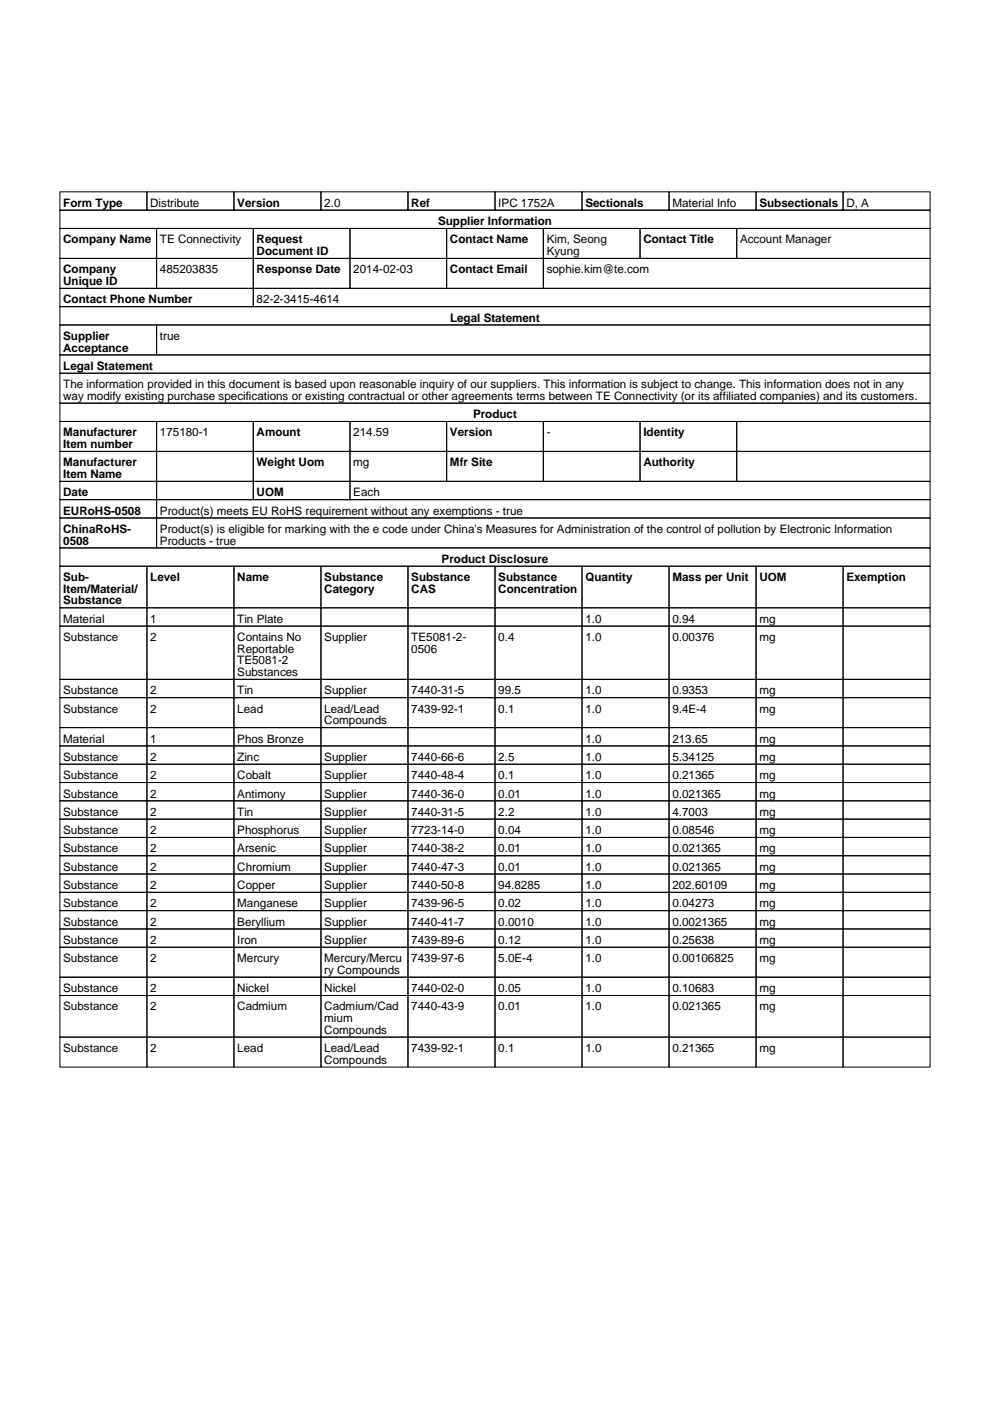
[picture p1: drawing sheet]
<svg xmlns="http://www.w3.org/2000/svg" width="210mm" height="297mm" viewBox="0 0 210 297" stroke-linecap="round" stroke-linejoin="round" font-family="sans-serif">
<defs><g id="words">
<g font-size="2.5">
<text x="13.4" y="43.9">Form Type</text>
<text x="31.9" y="43.9">Distribute</text>
<text x="50.3" y="43.9">Version</text>
<text x="68.8" y="43.9">2.0</text>
<text x="87.2" y="43.9">Ref</text>
<text x="92.9" y="47.7">Supplier Information</text>
<text x="105.7" y="43.9">IPC 1752A</text>
<text x="124.1" y="43.9">Sectionals</text>
<text x="142.6" y="43.9">Material Info</text>
<text x="161" y="43.9">Subsectionals</text>
<text x="179.5" y="43.9">D, A</text>
<text x="13.4" y="51.6">Company Name</text>
<text x="33.9" y="51.6">TE Connectivity</text>
<text x="54.4" y="51.6">Request</text>
<text x="95.4" y="51.6">Contact Name</text>
<text x="115.9" y="51.6">Kim, Seong</text>
<text x="136.4" y="51.6">Contact Title</text>
<text x="156.9" y="51.6">Account Manager</text>
<text x="13.4" y="58">Company</text>
<text x="33.9" y="58">485203835</text>
<text x="54.4" y="54.1">Document ID</text>
<text x="54.4" y="58">Response Date</text>
<text x="74.9" y="58">2014-02-03</text>
<text x="95.4" y="58">Contact Email</text>
<text x="115.9" y="54.1">Kyung</text>
<text x="115.9" y="58">sophie.kim@te.com</text>
<text x="13.4" y="60.4">Unique ID</text>
<text x="13.4" y="64.3">Contact Phone Number</text>
<text x="54.4" y="64.3">82-2-3415-4614</text>
<text x="95.4" y="68.2">Legal Statement</text>
<text x="13.4" y="72.1">Supplier</text>
<text x="13.4" y="74.5">Acceptance</text>
<text x="33.9" y="72.1">true</text>
<text x="13.4" y="78.4">Legal Statement</text>
<text x="13.4" y="82.3">The information provided in this document is based upon reasonable inquiry of our suppliers. This information is subject to change. This information does not in any</text>
<text x="13.4" y="84.8">way modify existing purchase specifications or existing contractual or other agreements terms between TE Connectivity (or its affiliated companies) and its customers.</text>
<text x="100.3" y="88.7">Product</text>
<text x="13.4" y="92.5">Manufacturer</text>
<text x="13.4" y="95">Item number</text>
<text x="33.9" y="92.5">175180-1</text>
<text x="54.4" y="92.5">Amount</text>
<text x="74.9" y="92.5">214.59</text>
<text x="95.4" y="92.5">Version</text>
<text x="115.9" y="92.5">-</text>
<text x="136.4" y="92.5">Identity</text>
<text x="13.4" y="98.9">Manufacturer</text>
<text x="13.4" y="101.4">Item Name</text>
<text x="54.4" y="98.9">Weight Uom</text>
<text x="74.9" y="98.9">mg</text>
<text x="95.4" y="98.9">Mfr Site</text>
<text x="136.4" y="98.9">Authority</text>
<text x="13.4" y="105.2">Date</text>
<text x="54.4" y="105.2">UOM</text>
<text x="74.9" y="105.2">Each</text>
<text x="13.4" y="109.1">EURoHS-0508</text>
<text x="13.4" y="113">ChinaRoHS-</text>
<text x="33.9" y="109.1">Product(s) meets EU RoHS requirement without any exemptions - true</text>
<text x="33.9" y="113">Product(s) is eligible for marking with the e code under China's Measures for Administration of the control of pollution by Electronic Information</text>
<text x="13.4" y="115.5">0508</text>
<text x="33.9" y="115.5">Products - true</text>
<text x="93.6" y="119.3">Product Disclosure</text>
<text x="13.4" y="123.2">Sub-</text>
<text x="13.4" y="125.7">Item/Material/</text>
<text x="31.9" y="123.2">Level</text>
<text x="50.3" y="123.2">Name</text>
<text x="68.8" y="123.2">Substance</text>
<text x="68.8" y="125.7">Category</text>
<text x="87.2" y="123.2">Substance</text>
<text x="87.2" y="125.7">CAS</text>
<text x="105.7" y="123.2">Substance</text>
<text x="105.7" y="125.7">Concentration</text>
<text x="124.1" y="123.2">Quantity</text>
<text x="142.6" y="123.2">Mass per Unit</text>
<text x="161" y="123.2">UOM</text>
<text x="179.5" y="123.2">Exemption</text>
<text x="13.4" y="128.2">Substance</text>
<text x="13.4" y="132">Material</text>
<text x="13.4" y="135.9">Substance</text>
<text x="31.9" y="132">1</text>
<text x="31.9" y="135.9">2</text>
<text x="50.3" y="132">Tin Plate</text>
<text x="50.3" y="135.9">Contains No</text>
<text x="68.8" y="135.9">Supplier</text>
<text x="87.2" y="135.9">TE5081-2-</text>
<text x="105.7" y="135.9">0.4</text>
<text x="124.1" y="132">1.0</text>
<text x="124.1" y="135.9">1.0</text>
<text x="142.6" y="132">0.94</text>
<text x="142.6" y="135.9">0.00376</text>
<text x="161" y="132">mg</text>
<text x="161" y="135.9">mg</text>
<text x="50.3" y="138.4">Reportable</text>
<text x="50.3" y="140.9">TE5081-2</text>
<text x="50.3" y="143.3">Substances</text>
<text x="87.2" y="138.4">0506</text>
<text x="13.4" y="147.2">Substance</text>
<text x="31.9" y="147.2">2</text>
<text x="50.3" y="147.2">Tin</text>
<text x="68.8" y="147.2">Supplier</text>
<text x="87.2" y="147.2">7440-31-5</text>
<text x="105.7" y="147.2">99.5</text>
<text x="124.1" y="147.2">1.0</text>
<text x="142.6" y="147.2">0.9353</text>
<text x="161" y="147.2">mg</text>
<text x="13.4" y="151.1">Substance</text>
<text x="31.9" y="151.1">2</text>
<text x="50.3" y="151.1">Lead</text>
<text x="68.8" y="151.1">Lead/Lead</text>
<text x="68.8" y="153.6">Compounds</text>
<text x="87.2" y="151.1">7439-92-1</text>
<text x="105.7" y="151.1">0.1</text>
<text x="124.1" y="151.1">1.0</text>
<text x="142.6" y="151.1">9.4E-4</text>
<text x="161" y="151.1">mg</text>
<text x="13.4" y="157.4">Material</text>
<text x="13.4" y="161.3">Substance</text>
<text x="31.9" y="157.4">1</text>
<text x="31.9" y="161.3">2</text>
<text x="50.3" y="157.4">Phos Bronze</text>
<text x="50.3" y="161.3">Zinc</text>
<text x="68.8" y="161.3">Supplier</text>
<text x="87.2" y="161.3">7440-66-6</text>
<text x="105.7" y="161.3">2.5</text>
<text x="124.1" y="157.4">1.0</text>
<text x="124.1" y="161.3">1.0</text>
<text x="142.6" y="157.4">213.65</text>
<text x="142.6" y="161.3">5.34125</text>
<text x="161" y="157.4">mg</text>
<text x="161" y="161.3">mg</text>
<text x="13.4" y="165.2">Substance</text>
<text x="31.9" y="165.2">2</text>
<text x="50.3" y="165.2">Cobalt</text>
<text x="68.8" y="165.2">Supplier</text>
<text x="87.2" y="165.2">7440-48-4</text>
<text x="105.7" y="165.2">0.1</text>
<text x="124.1" y="165.2">1.0</text>
<text x="142.6" y="165.2">0.21365</text>
<text x="161" y="165.2">mg</text>
<text x="13.4" y="169.1">Substance</text>
<text x="13.4" y="173">Substance</text>
<text x="31.9" y="169.1">2</text>
<text x="31.9" y="173">2</text>
<text x="50.3" y="169.1">Antimony</text>
<text x="50.3" y="173">Tin</text>
<text x="68.8" y="169.1">Supplier</text>
<text x="68.8" y="173">Supplier</text>
<text x="87.2" y="169.1">7440-36-0</text>
<text x="87.2" y="173">7440-31-5</text>
<text x="105.7" y="169.1">0.01</text>
<text x="105.7" y="173">2.2</text>
<text x="124.1" y="169.1">1.0</text>
<text x="124.1" y="173">1.0</text>
<text x="142.6" y="169.1">0.021365</text>
<text x="142.6" y="173">4.7003</text>
<text x="161" y="169.1">mg</text>
<text x="161" y="173">mg</text>
<text x="13.4" y="176.8">Substance</text>
<text x="31.9" y="176.8">2</text>
<text x="50.3" y="176.8">Phosphorus</text>
<text x="68.8" y="176.8">Supplier</text>
<text x="87.2" y="176.8">7723-14-0</text>
<text x="105.7" y="176.8">0.04</text>
<text x="124.1" y="176.8">1.0</text>
<text x="142.6" y="176.8">0.08546</text>
<text x="161" y="176.8">mg</text>
<text x="13.4" y="180.7">Substance</text>
<text x="13.4" y="184.6">Substance</text>
<text x="31.9" y="180.7">2</text>
<text x="31.9" y="184.6">2</text>
<text x="50.3" y="180.7">Arsenic</text>
<text x="50.3" y="184.6">Chromium</text>
<text x="68.8" y="180.7">Supplier</text>
<text x="68.8" y="184.6">Supplier</text>
<text x="87.2" y="180.7">7440-38-2</text>
<text x="87.2" y="184.6">7440-47-3</text>
<text x="105.7" y="180.7">0.01</text>
<text x="105.7" y="184.6">0.01</text>
<text x="124.1" y="180.7">1.0</text>
<text x="124.1" y="184.6">1.0</text>
<text x="142.6" y="180.7">0.021365</text>
<text x="142.6" y="184.6">0.021365</text>
<text x="161" y="180.7">mg</text>
<text x="161" y="184.6">mg</text>
<text x="13.4" y="188.5">Substance</text>
<text x="31.9" y="188.5">2</text>
<text x="50.3" y="188.5">Copper</text>
<text x="68.8" y="188.5">Supplier</text>
<text x="87.2" y="188.5">7440-50-8</text>
<text x="105.7" y="188.5">94.8285</text>
<text x="124.1" y="188.5">1.0</text>
<text x="142.6" y="188.5">202.60109</text>
<text x="161" y="188.5">mg</text>
<text x="13.4" y="192.4">Substance</text>
<text x="13.4" y="196.3">Substance</text>
<text x="31.9" y="192.4">2</text>
<text x="31.9" y="196.3">2</text>
<text x="50.3" y="192.4">Manganese</text>
<text x="50.3" y="196.3">Beryllium</text>
<text x="68.8" y="192.4">Supplier</text>
<text x="68.8" y="196.3">Supplier</text>
<text x="87.2" y="192.4">7439-96-5</text>
<text x="87.2" y="196.3">7440-41-7</text>
<text x="105.7" y="192.4">0.02</text>
<text x="105.7" y="196.3">0.0010</text>
<text x="124.1" y="192.4">1.0</text>
<text x="124.1" y="196.3">1.0</text>
<text x="142.6" y="192.4">0.04273</text>
<text x="142.6" y="196.3">0.0021365</text>
<text x="161" y="192.4">mg</text>
<text x="161" y="196.3">mg</text>
<text x="13.4" y="200.1">Substance</text>
<text x="31.9" y="200.1">2</text>
<text x="50.3" y="200.1">Iron</text>
<text x="68.8" y="200.1">Supplier</text>
<text x="87.2" y="200.1">7439-89-6</text>
<text x="105.7" y="200.1">0.12</text>
<text x="124.1" y="200.1">1.0</text>
<text x="142.6" y="200.1">0.25638</text>
<text x="161" y="200.1">mg</text>
<text x="13.4" y="204">Substance</text>
<text x="31.9" y="204">2</text>
<text x="50.3" y="204">Mercury</text>
<text x="68.8" y="204">Mercury/Mercu</text>
<text x="68.8" y="206.5">ry Compounds</text>
<text x="87.2" y="204">7439-97-6</text>
<text x="105.7" y="204">5.0E-4</text>
<text x="124.1" y="204">1.0</text>
<text x="142.6" y="204">0.00106825</text>
<text x="161" y="204">mg</text>
<text x="13.4" y="210.4">Substance</text>
<text x="13.4" y="214.2">Substance</text>
<text x="31.9" y="210.4">2</text>
<text x="31.9" y="214.2">2</text>
<text x="50.3" y="210.4">Nickel</text>
<text x="50.3" y="214.2">Cadmium</text>
<text x="68.8" y="210.4">Nickel</text>
<text x="68.8" y="214.2">Cadmium/Cad</text>
<text x="87.2" y="210.4">7440-02-0</text>
<text x="87.2" y="214.2">7440-43-9</text>
<text x="105.7" y="210.4">0.05</text>
<text x="105.7" y="214.2">0.01</text>
<text x="124.1" y="210.4">1.0</text>
<text x="124.1" y="214.2">1.0</text>
<text x="142.6" y="210.4">0.10683</text>
<text x="142.6" y="214.2">0.021365</text>
<text x="161" y="210.4">mg</text>
<text x="161" y="214.2">mg</text>
<text x="68.8" y="216.7">mium</text>
<text x="68.8" y="219.2">Compounds</text>
<text x="13.4" y="223.1">Substance</text>
<text x="31.9" y="223.1">2</text>
<text x="50.3" y="223.1">Lead</text>
<text x="68.8" y="223.1">Lead/Lead</text>
<text x="68.8" y="225.5">Compounds</text>
<text x="87.2" y="223.1">7439-92-1</text>
<text x="105.7" y="223.1">0.1</text>
<text x="124.1" y="223.1">1.0</text>
<text x="142.6" y="223.1">0.21365</text>
<text x="161" y="223.1">mg</text>
</g>
</g></defs>
<g fill="none" stroke="#000" stroke-width=".21">
<path d="M12.7 40.7h18.5v3.9h-18.5zM12.7 44.6h184.5v3.8h-184.5zM12.7 48.4h20.5v6.4h-20.5zM12.7 54.8h20.5v6.3h-20.5zM31.2 40.7h18.4v3.9h-18.4zM33.2 48.4h20.5v6.4h-20.5zM33.2 54.8h20.5v6.3h-20.5zM49.6 40.7h18.5v3.9h-18.5zM53.7 48.4h20.5v6.4h-20.5zM53.7 54.8h20.5v6.3h-20.5zM68.1 40.7h18.4v3.9h-18.4zM74.2 48.4h20.5v6.4h-20.5z"/>
<path d="M74.2 54.8h20.5v6.3h-20.5zM86.5 40.7h18.5v3.9h-18.5zM94.7 48.4h20.5v6.4h-20.5zM94.7 54.8h20.5v6.3h-20.5zM105 40.7h18.4v3.9h-18.4zM115.2 48.4h20.5v6.4h-20.5zM115.2 54.8h82v6.3h-82zM123.4 40.7h18.5v3.9h-18.5zM135.7 48.4h20.5v6.4h-20.5zM141.9 40.7h18.4v3.9h-18.4zM156.2 48.4h41v6.4h-41zM160.3 40.7h18.5v3.9h-18.5z"/>
<path d="M178.8 40.7h18.4v3.9h-18.4zM12.7 61.1h41v3.9h-41zM12.7 65h184.5v3.9h-184.5zM12.7 68.9h20.5v6.3h-20.5zM12.7 75.2h184.5v3.9h-184.5zM12.7 79.1h184.5v6.4h-184.5zM33.2 68.9h164v6.3h-164zM53.7 61.1h143.5v3.9h-143.5zM12.7 85.5h184.5v3.9h-184.5zM12.7 89.4h20.5v6.3h-20.5zM12.7 95.7h20.5v6.4h-20.5zM33.2 89.4h20.5v6.3h-20.5z"/>
<path d="M33.2 95.7h20.5v6.4h-20.5zM53.7 89.4h20.5v6.3h-20.5zM53.7 95.7h20.5v6.4h-20.5zM74.2 89.4h20.5v6.3h-20.5zM74.2 95.7h20.5v6.4h-20.5zM94.7 89.4h20.5v6.3h-20.5zM94.7 95.7h20.5v6.4h-20.5zM115.2 89.4h20.5v6.3h-20.5zM115.2 95.7h20.5v6.4h-20.5zM135.7 89.4h20.5v6.3h-20.5zM135.7 95.7h20.5v6.4h-20.5zM156.2 89.4h41v6.3h-41z"/>
<path d="M156.2 95.7h41v6.4h-41zM12.7 102.1h20.5v3.8h-20.5zM12.7 105.9h20.5v3.9h-20.5zM12.7 109.8h20.5v6.4h-20.5zM12.7 116.2h184.5v3.9h-184.5zM33.2 102.1h20.5v3.8h-20.5zM33.2 105.9h164v3.9h-164zM33.2 109.8h164v6.4h-164zM53.7 102.1h20.5v3.8h-20.5zM74.2 102.1h123v3.8h-123zM12.7 120.1h18.5v8.8h-18.5zM12.7 128.9h18.5v3.9h-18.5z"/>
<path d="M12.7 132.8h18.5v11.2h-18.5zM31.2 120.1h18.4v8.8h-18.4zM31.2 128.9h18.4v3.9h-18.4zM31.2 132.8h18.4v11.2h-18.4zM49.6 120.1h18.5v8.8h-18.5zM49.6 128.9h18.5v3.9h-18.5zM49.6 132.8h18.5v11.2h-18.5zM68.1 120.1h18.4v8.8h-18.4zM68.1 128.9h18.4v3.9h-18.4zM68.1 132.8h18.4v11.2h-18.4zM86.5 120.1h18.5v8.8h-18.5zM86.5 128.9h18.5v3.9h-18.5z"/>
<path d="M86.5 132.8h18.5v11.2h-18.5zM105 120.1h18.4v8.8h-18.4zM105 128.9h18.4v3.9h-18.4zM105 132.8h18.4v11.2h-18.4zM123.4 120.1h18.5v8.8h-18.5zM123.4 128.9h18.5v3.9h-18.5zM123.4 132.8h18.5v11.2h-18.5zM141.9 120.1h18.4v8.8h-18.4zM141.9 128.9h18.4v3.9h-18.4zM141.9 132.8h18.4v11.2h-18.4zM160.3 120.1h18.5v8.8h-18.5zM160.3 128.9h18.5v3.9h-18.5z"/>
<path d="M160.3 132.8h18.5v11.2h-18.5zM178.8 120.1h18.4v8.8h-18.4zM178.8 128.9h18.4v3.9h-18.4zM178.8 132.8h18.4v11.2h-18.4zM12.7 144h18.5v3.9h-18.5zM12.7 147.9h18.5v6.4h-18.5zM12.7 154.3h18.5v3.9h-18.5zM12.7 158.2h18.5v3.8h-18.5zM31.2 144h18.4v3.9h-18.4zM31.2 147.9h18.4v6.4h-18.4zM31.2 154.3h18.4v3.9h-18.4zM31.2 158.2h18.4v3.8h-18.4z"/>
<path d="M49.6 144h18.5v3.9h-18.5zM49.6 147.9h18.5v6.4h-18.5zM49.6 154.3h18.5v3.9h-18.5zM49.6 158.2h18.5v3.8h-18.5zM68.1 144h18.4v3.9h-18.4zM68.1 147.9h18.4v6.4h-18.4zM68.1 154.3h18.4v3.9h-18.4zM68.1 158.2h18.4v3.8h-18.4zM86.5 144h18.5v3.9h-18.5zM86.5 147.9h18.5v6.4h-18.5zM86.5 154.3h18.5v3.9h-18.5zM86.5 158.2h18.5v3.8h-18.5z"/>
<path d="M105 144h18.4v3.9h-18.4zM105 147.9h18.4v6.4h-18.4zM105 154.3h18.4v3.9h-18.4zM105 158.2h18.4v3.8h-18.4zM123.4 144h18.5v3.9h-18.5zM123.4 147.9h18.5v6.4h-18.5zM123.4 154.3h18.5v3.9h-18.5zM123.4 158.2h18.5v3.8h-18.5zM141.9 144h18.4v3.9h-18.4zM141.9 147.9h18.4v6.4h-18.4zM141.9 154.3h18.4v3.9h-18.4zM141.9 158.2h18.4v3.8h-18.4z"/>
<path d="M160.3 144h18.5v3.9h-18.5zM160.3 147.9h18.5v6.4h-18.5zM160.3 154.3h18.5v3.9h-18.5zM160.3 158.2h18.5v3.8h-18.5zM178.8 144h18.4v3.9h-18.4zM178.8 147.9h18.4v6.4h-18.4zM178.8 154.3h18.4v3.9h-18.4zM178.8 158.2h18.4v3.8h-18.4zM12.7 162h18.5v3.9h-18.5zM12.7 165.9h18.5v3.9h-18.5zM12.7 169.8h18.5v3.9h-18.5zM12.7 173.7h18.5v3.9h-18.5z"/>
<path d="M12.7 177.6h18.5v3.8h-18.5zM31.2 162h18.4v3.9h-18.4zM31.2 165.9h18.4v3.9h-18.4zM31.2 169.8h18.4v3.9h-18.4zM31.2 173.7h18.4v3.9h-18.4zM31.2 177.6h18.4v3.8h-18.4zM49.6 162h18.5v3.9h-18.5zM49.6 165.9h18.5v3.9h-18.5zM49.6 169.8h18.5v3.9h-18.5zM49.6 173.7h18.5v3.9h-18.5zM49.6 177.6h18.5v3.8h-18.5zM68.1 162h18.4v3.9h-18.4z"/>
<path d="M68.1 165.9h18.4v3.9h-18.4zM68.1 169.8h18.4v3.9h-18.4zM68.1 173.7h18.4v3.9h-18.4zM68.1 177.6h18.4v3.8h-18.4zM86.5 162h18.5v3.9h-18.5zM86.5 165.9h18.5v3.9h-18.5zM86.5 169.8h18.5v3.9h-18.5zM86.5 173.7h18.5v3.9h-18.5zM86.5 177.6h18.5v3.8h-18.5zM105 162h18.4v3.9h-18.4zM105 165.9h18.4v3.9h-18.4zM105 169.8h18.4v3.9h-18.4z"/>
<path d="M105 173.7h18.4v3.9h-18.4zM105 177.6h18.4v3.8h-18.4zM123.4 162h18.5v3.9h-18.5zM123.4 165.9h18.5v3.9h-18.5zM123.4 169.8h18.5v3.9h-18.5zM123.4 173.7h18.5v3.9h-18.5zM123.4 177.6h18.5v3.8h-18.5zM141.9 162h18.4v3.9h-18.4zM141.9 165.9h18.4v3.9h-18.4zM141.9 169.8h18.4v3.9h-18.4zM141.9 173.7h18.4v3.9h-18.4zM141.9 177.6h18.4v3.8h-18.4z"/>
<path d="M160.3 162h18.5v3.9h-18.5zM160.3 165.9h18.5v3.9h-18.5zM160.3 169.8h18.5v3.9h-18.5zM160.3 173.7h18.5v3.9h-18.5zM160.3 177.6h18.5v3.8h-18.5zM178.8 162h18.4v3.9h-18.4zM178.8 165.9h18.4v3.9h-18.4zM178.8 169.8h18.4v3.9h-18.4zM178.8 173.7h18.4v3.9h-18.4zM178.8 177.6h18.4v3.8h-18.4zM12.7 181.4h18.5v3.9h-18.5zM12.7 185.3h18.5v3.9h-18.5z"/>
<path d="M12.7 189.2h18.5v3.9h-18.5zM12.7 193.1h18.5v3.9h-18.5zM12.7 197h18.5v3.8h-18.5zM31.2 181.4h18.4v3.9h-18.4zM31.2 185.3h18.4v3.9h-18.4zM31.2 189.2h18.4v3.9h-18.4zM31.2 193.1h18.4v3.9h-18.4zM31.2 197h18.4v3.8h-18.4zM49.6 181.4h18.5v3.9h-18.5zM49.6 185.3h18.5v3.9h-18.5zM49.6 189.2h18.5v3.9h-18.5zM49.6 193.1h18.5v3.9h-18.5z"/>
<path d="M49.6 197h18.5v3.8h-18.5zM68.1 181.4h18.4v3.9h-18.4zM68.1 185.3h18.4v3.9h-18.4zM68.1 189.2h18.4v3.9h-18.4zM68.1 193.1h18.4v3.9h-18.4zM68.1 197h18.4v3.8h-18.4zM86.5 181.4h18.5v3.9h-18.5zM86.5 185.3h18.5v3.9h-18.5zM86.5 189.2h18.5v3.9h-18.5zM86.5 193.1h18.5v3.9h-18.5zM86.5 197h18.5v3.8h-18.5zM105 181.4h18.4v3.9h-18.4z"/>
<path d="M105 185.3h18.4v3.9h-18.4zM105 189.2h18.4v3.9h-18.4zM105 193.1h18.4v3.9h-18.4zM105 197h18.4v3.8h-18.4zM123.4 181.4h18.5v3.9h-18.5zM123.4 185.3h18.5v3.9h-18.5zM123.4 189.2h18.5v3.9h-18.5zM123.4 193.1h18.5v3.9h-18.5zM123.4 197h18.5v3.8h-18.5zM141.9 181.4h18.4v3.9h-18.4zM141.9 185.3h18.4v3.9h-18.4zM141.9 189.2h18.4v3.9h-18.4z"/>
<path d="M141.9 193.1h18.4v3.9h-18.4zM141.9 197h18.4v3.8h-18.4zM160.3 181.4h18.5v3.9h-18.5zM160.3 185.3h18.5v3.9h-18.5zM160.3 189.2h18.5v3.9h-18.5zM160.3 193.1h18.5v3.9h-18.5zM160.3 197h18.5v3.8h-18.5zM178.8 181.4h18.4v3.9h-18.4zM178.8 185.3h18.4v3.9h-18.4zM178.8 189.2h18.4v3.9h-18.4zM178.8 193.1h18.4v3.9h-18.4zM178.8 197h18.4v3.8h-18.4z"/>
<path d="M12.7 200.8h18.5v6.4h-18.5zM12.7 207.2h18.5v3.9h-18.5zM12.7 211.1h18.5v8.8h-18.5zM12.7 219.9h18.5v6.3h-18.5zM31.2 200.8h18.4v6.4h-18.4zM31.2 207.2h18.4v3.9h-18.4zM31.2 211.1h18.4v8.8h-18.4zM31.2 219.9h18.4v6.3h-18.4zM49.6 200.8h18.5v6.4h-18.5zM49.6 207.2h18.5v3.9h-18.5zM49.6 211.1h18.5v8.8h-18.5zM49.6 219.9h18.5v6.3h-18.5z"/>
<path d="M68.1 200.8h18.4v6.4h-18.4zM68.1 207.2h18.4v3.9h-18.4zM68.1 211.1h18.4v8.8h-18.4zM68.1 219.9h18.4v6.3h-18.4zM86.5 200.8h18.5v6.4h-18.5zM86.5 207.2h18.5v3.9h-18.5zM86.5 211.1h18.5v8.8h-18.5zM86.5 219.9h18.5v6.3h-18.5zM105 200.8h18.4v6.4h-18.4zM105 207.2h18.4v3.9h-18.4zM105 211.1h18.4v8.8h-18.4zM105 219.9h18.4v6.3h-18.4z"/>
<path d="M123.4 200.8h18.5v6.4h-18.5zM123.4 207.2h18.5v3.9h-18.5zM123.4 211.1h18.5v8.8h-18.5zM123.4 219.9h18.5v6.3h-18.5zM141.9 200.8h18.4v6.4h-18.4zM141.9 207.2h18.4v3.9h-18.4zM141.9 211.1h18.4v8.8h-18.4zM141.9 219.9h18.4v6.3h-18.4zM160.3 200.8h18.5v6.4h-18.5zM160.3 207.2h18.5v3.9h-18.5zM160.3 211.1h18.5v8.8h-18.5zM160.3 219.9h18.5v6.3h-18.5z"/>
<path d="M178.8 200.8h18.4v6.4h-18.4zM178.8 207.2h18.4v3.9h-18.4zM178.8 211.1h18.4v8.8h-18.4zM178.8 219.9h18.4v6.3h-18.4z"/>
</g>
<use href="#words"/>
</svg>
